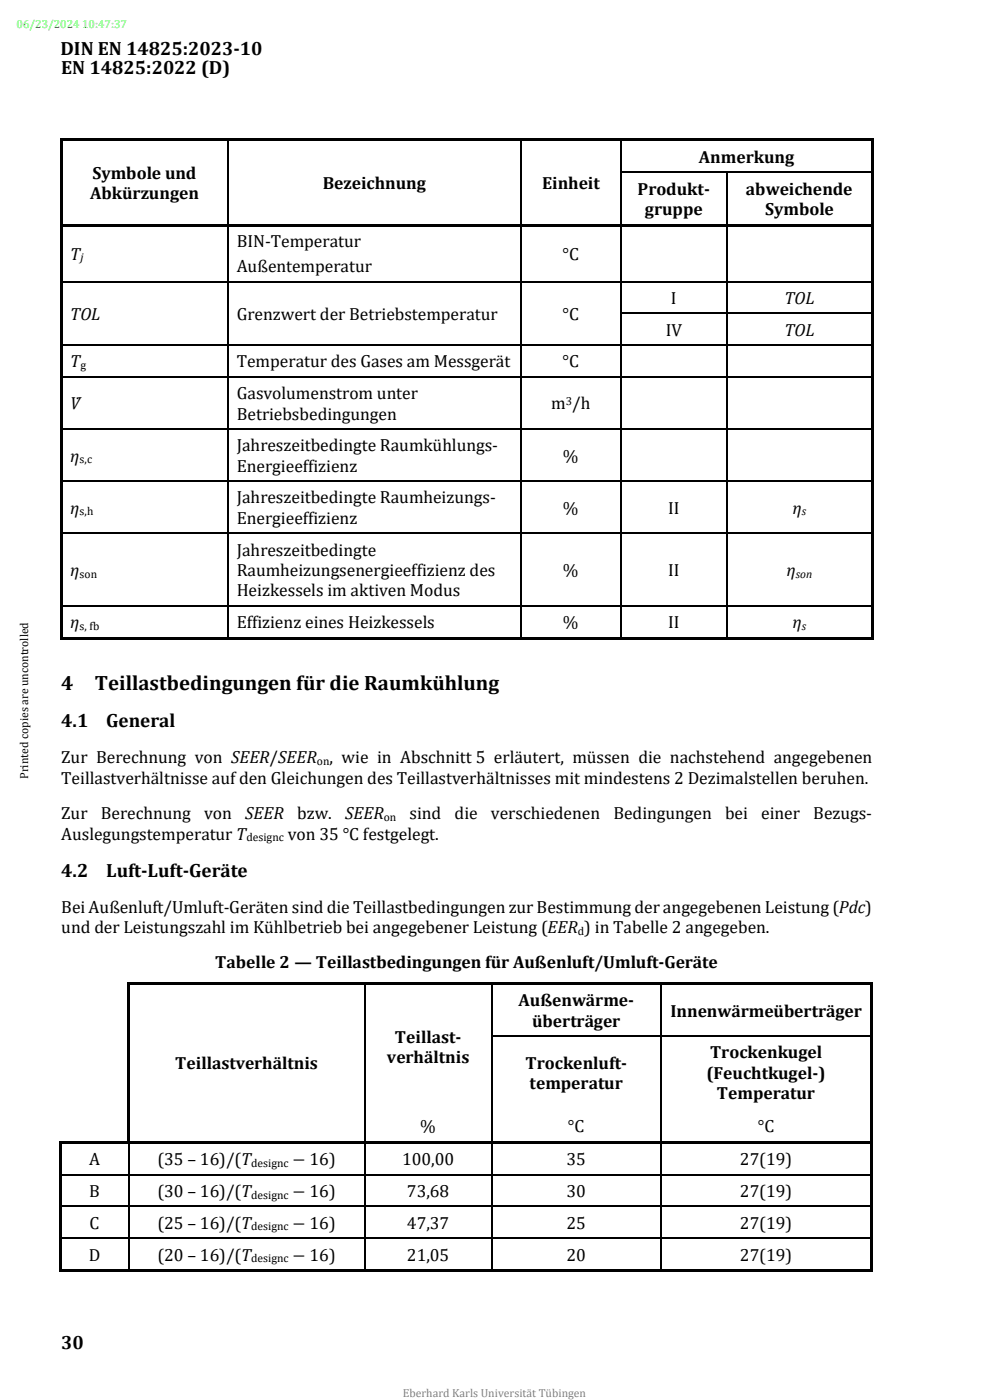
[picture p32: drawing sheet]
<svg xmlns="http://www.w3.org/2000/svg" width="210mm" height="297mm" viewBox="0 0 210 297" stroke-linecap="round" stroke-linejoin="round" font-family="sans-serif">
<defs><g id="words">
<g font-size="4.4">
<text x="13" y="146.3">4</text>
<text x="20.1" y="146.3">Teillastbedingungen für die Raumkühlung</text>
</g>
<g font-size="4.1">
<text x="12.8" y="11.6">DIN EN 14825:2023-10</text>
<text x="13" y="15.6">EN 14825:2022 (D)</text>
<text x="13" y="154.3">4.1</text>
<text x="22.5" y="154.3">General</text>
<text x="13" y="186">4.2</text>
<text x="22.5" y="186">Luft-Luft-Geräte</text>
<text x="13" y="286.2">30</text>
</g>
<g font-size="3.7">
<text x="148.3" y="34.6">Anmerkung</text>
<text x="19.6" y="37.9">Symbole und</text>
<text x="68.5" y="40.1">Bezeichnung</text>
<text x="115" y="40.1">Einheit</text>
<text x="135.3" y="41.3">Produkt-</text>
<text x="158.2" y="41.3">abweichende</text>
<text x="19.1" y="42.3">Abkürzungen</text>
<text x="136.8" y="45.6">gruppe</text>
<text x="162.3" y="45.6">Symbole</text>
<text x="50.2" y="52.4">BIN-Temperatur</text>
<text x="14.9" y="55.1">T</text>
<text x="50.2" y="57.8">Außentemperatur</text>
<text x="119.3" y="55.1">°C</text>
<text x="142.3" y="64.5">I</text>
<text x="166.4" y="64.5">TOL</text>
<text x="14.9" y="67.9">TOL</text>
<text x="50.2" y="67.9">Grenzwert der Betriebstemperatur</text>
<text x="119.3" y="67.9">°C</text>
<text x="141.2" y="71.2">IV</text>
<text x="166.4" y="71.2">TOL</text>
<text x="14.9" y="77.9">T</text>
<text x="50.2" y="77.9">Temperatur des Gases am Messgerät</text>
<text x="119.3" y="77.9">°C</text>
<text x="14.9" y="86.8">V̇</text>
<text x="50.2" y="84.7">Gasvolumenstrom unter</text>
<text x="50.2" y="89">Betriebsbedingungen</text>
<text x="116.9" y="86.8">m /h</text>
<text x="50.2" y="95.7">Jahreszeitbedingte Raumkühlungs-</text>
<text x="14.9" y="97.9">η</text>
<text x="50.2" y="100.1">Energieeffizienz</text>
<text x="119.4" y="97.9">%</text>
<text x="50.2" y="106.8">Jahreszeitbedingte Raumheizungs-</text>
<text x="14.9" y="109">η</text>
<text x="50.2" y="111.1">Energieeffizienz</text>
<text x="119.4" y="109">%</text>
<text x="141.7" y="109">II</text>
<text x="168.1" y="109">η</text>
<text x="50.2" y="117.9">Jahreszeitbedingte</text>
<text x="14.9" y="122.2">η</text>
<text x="50.2" y="122.2">Raumheizungsenergieeffizienz des</text>
<text x="119.4" y="122.2">%</text>
<text x="141.7" y="122.2">II</text>
<text x="166.8" y="122.2">η</text>
<text x="50.2" y="126.5">Heizkessels im aktiven Modus</text>
<text x="14.9" y="133.3">η</text>
<text x="50.2" y="133.3">Effizienz eines Heizkessels</text>
<text x="119.4" y="133.3">%</text>
<text x="141.7" y="133.3">II</text>
<text x="168.1" y="133.3">η</text>
<text x="13" y="161.9">Zur Berechnung von SEER/SEER</text>
<text x="69.9" y="161.9">, wie in Abschnitt 5 erläutert, müssen die nachstehend angegebenen</text>
<text x="13" y="166.3">Teillastverhältnisse auf den Gleichungen des Teillastverhältnisses mit mindestens 2 Dezimalstellen beruhen.</text>
<text x="13" y="173.8">Zur</text>
<text x="21.4" y="173.8">Berechnung</text>
<text x="43.3" y="173.8">von</text>
<text x="52" y="173.8">SEER</text>
<text x="63" y="173.8">bzw.</text>
<text x="73.2" y="173.8">SEER</text>
<text x="86.9" y="173.8">sind</text>
<text x="96.4" y="173.8">die</text>
<text x="104.1" y="173.8">verschiedenen</text>
<text x="130.1" y="173.8">Bedingungen</text>
<text x="153.8" y="173.8">bei</text>
<text x="161.5" y="173.8">einer</text>
<text x="172.5" y="173.8">Bezugs-</text>
<text x="13" y="178.1">Auslegungstemperatur T</text>
<text x="61" y="178.1">von 35 °C festgelegt.</text>
<text x="13" y="193.6">Bei Außenluft/Umluft-Geräten sind die Teillastbedingungen zur Bestimmung der angegebenen Leistung (Pdc)</text>
<text x="13" y="197.9">und der Leistungszahl im Kühlbetrieb bei angegebener Leistung (EER ) in Tabelle 2 angegeben.</text>
<text x="45.7" y="205.4">Tabelle 2 — Teillastbedingungen für Außenluft/Umluft-Geräte</text>
<text x="110" y="213.5">Außenwärme-</text>
<text x="142.2" y="215.7">Innenwärmeüberträger</text>
<text x="83.8" y="221.2">Teillast-</text>
<text x="112.9" y="217.8">überträger</text>
<text x="37.2" y="226.9">Teillastverhältnis</text>
<text x="82.1" y="225.5">verhältnis</text>
<text x="111.5" y="226.7">Trockenluft-</text>
<text x="150.6" y="224.5">Trockenkugel</text>
<text x="112.4" y="231.1">temperatur</text>
<text x="149.9" y="228.9">(Feuchtkugel-)</text>
<text x="152.1" y="233.3">Temperatur</text>
<text x="89.2" y="240.2">%</text>
<text x="120.5" y="240.2">°C</text>
<text x="160.8" y="240.2">°C</text>
<text x="18.9" y="247.2">A</text>
<text x="33.4" y="247.2">(35 – 16)/(T</text>
<text x="62.1" y="247.2">− 16)</text>
<text x="85.3" y="247.2">100,00</text>
<text x="120.2" y="247.2">35</text>
<text x="157" y="247.2">27(19)</text>
<text x="18.9" y="254">B</text>
<text x="33.4" y="254">(30 – 16)/(T</text>
<text x="62.1" y="254">− 16)</text>
<text x="86.3" y="254">73,68</text>
<text x="120.2" y="254">30</text>
<text x="157" y="254">27(19)</text>
<text x="19" y="260.7">C</text>
<text x="33.4" y="260.7">(25 – 16)/(T</text>
<text x="62.1" y="260.7">− 16)</text>
<text x="86.3" y="260.7">47,37</text>
<text x="120.2" y="260.7">25</text>
<text x="157" y="260.7">27(19)</text>
<text x="18.8" y="267.4">D</text>
<text x="33.4" y="267.4">(20 – 16)/(T</text>
<text x="62.1" y="267.4">− 16)</text>
<text x="86.3" y="267.4">21,05</text>
<text x="120.2" y="267.4">20</text>
<text x="157" y="267.4">27(19)</text>
</g>
<text font-size="2.5" fill="#0f0" x="3.5" y="6">06/23/2024 10:47:37</text>
<g font-size="2.5">
<text x="17.1" y="55.4">j</text>
<text x="17.1" y="78.3">g</text>
<text x="120" y="85.9">3</text>
<text x="16.9" y="98.3">s,c</text>
<text x="16.9" y="109.3">s,h</text>
<text x="170.1" y="109.3">s</text>
<text x="16.9" y="122.6">son</text>
<text x="168.8" y="122.6">son</text>
<text x="16.9" y="133.6">s, fb</text>
<text x="170.1" y="133.6">s</text>
<text x="6" y="165.3" transform="rotate(-90 6 165.3)">Printed copies are uncontrolled</text>
<text x="67.2" y="162.3">on</text>
<text x="52.3" y="178.5">designc</text>
<text x="81.4" y="174.1">on</text>
<text x="122.6" y="198.3">d</text>
<text x="53.3" y="247.6">designc</text>
<text x="53.3" y="254.3">designc</text>
<text x="53.3" y="261">designc</text>
<text x="53.3" y="267.8">designc</text>
</g>
<text font-size="2.5" fill="#808080" x="85.4" y="296.3">Eberhard Karls Universität Tübingen</text>
</g></defs>
<g fill="#000">
<path d="M12.7 29.4h.6v.6h-.6z" fill-rule="evenodd"/>
<path d="M12.7 29.4h.6v.5h-.6z" fill-rule="evenodd"/>
<path d="M12.7 30h.6v6.4h-.6z" fill-rule="evenodd"/>
<path d="M13.3 29.4h34.9v.5h-34.9z" fill-rule="evenodd"/>
<path d="M48.2 29.4h.5v.5h-.5z" fill-rule="evenodd"/>
<path d="M48.7 29.4h61.7v.5h-61.7z" fill-rule="evenodd"/>
<path d="M110.4 29.4h.5v.5h-.5z" fill-rule="evenodd"/>
<path d="M110.9 29.4h20.7v.5h-20.7z" fill-rule="evenodd"/>
<path d="M131.6 29.4h.5v.5h-.5z" fill-rule="evenodd"/>
<path d="M132.1 29.4h52.7v.5h-52.7z" fill-rule="evenodd"/>
<path d="M184.8 29.4h.5v.6h-.5z" fill-rule="evenodd"/>
<path d="M184.8 29.4h.5v.5h-.5z" fill-rule="evenodd"/>
<path d="M184.8 30h.5v6.4h-.5z" fill-rule="evenodd"/>
<path d="M12.7 36.7h.6v10.8h-.6z" fill-rule="evenodd"/>
<path d="M12.7 47.5h.6v.5h-.6z" fill-rule="evenodd"/>
<path d="M12.7 48h.6v11.6h-.6z" fill-rule="evenodd"/>
<path d="M13.3 47.5h34.9v.5h-34.9z" fill-rule="evenodd"/>
<path d="M48.2 47.5h.5v.5h-.5z" fill-rule="evenodd"/>
<path d="M48.7 47.5h61.7v.5h-61.7z" fill-rule="evenodd"/>
<path d="M110.4 47.5h.5v.5h-.5z" fill-rule="evenodd"/>
<path d="M110.9 47.5h20.7v.5h-20.7z" fill-rule="evenodd"/>
<path d="M131.6 47.5h.5v.5h-.5z" fill-rule="evenodd"/>
<path d="M132.1 47.5h22v.5h-22z" fill-rule="evenodd"/>
<path d="M154.1 47.5h.5v.5h-.5z" fill-rule="evenodd"/>
<path d="M154.6 47.5h30.2v.5h-30.2z" fill-rule="evenodd"/>
<path d="M184.8 36.7h.5v10.8h-.5z" fill-rule="evenodd"/>
<path d="M184.8 47.5h.5v.5h-.5z" fill-rule="evenodd"/>
<path d="M184.8 48h.5v11.6h-.5z" fill-rule="evenodd"/>
<path d="M12.7 59.9h.6v6.4h-.6z" fill-rule="evenodd"/>
<path d="M12.7 66.6h.6v6.5h-.6z" fill-rule="evenodd"/>
<path d="M12.7 73.3h.6v6.5h-.6z" fill-rule="evenodd"/>
<path d="M184.8 59.9h.5v6.4h-.5z" fill-rule="evenodd"/>
<path d="M184.8 66.6h.5v6.5h-.5z" fill-rule="evenodd"/>
<path d="M184.8 73.3h.5v6.5h-.5z" fill-rule="evenodd"/>
<path d="M12.7 80.1h.6v10.7h-.6z" fill-rule="evenodd"/>
<path d="M184.8 80.1h.5v10.7h-.5z" fill-rule="evenodd"/>
<path d="M12.7 91.1h.6v10.8h-.6z" fill-rule="evenodd"/>
<path d="M12.7 102.2h.6v10.8h-.6z" fill-rule="evenodd"/>
<path d="M184.8 91.1h.5v10.8h-.5z" fill-rule="evenodd"/>
<path d="M184.8 102.2h.5v10.8h-.5z" fill-rule="evenodd"/>
<path d="M12.7 113.2h.6v15.2h-.6z" fill-rule="evenodd"/>
<path d="M12.7 128.7h.6v6.4h-.6z" fill-rule="evenodd"/>
<path d="M12.7 135.1h.6v.5h-.6z" fill-rule="evenodd"/>
<path d="M12.7 135.1h.6v.5h-.6z" fill-rule="evenodd"/>
<path d="M13.3 135.1h34.9v.5h-34.9z" fill-rule="evenodd"/>
<path d="M48.2 135.1h.5v.5h-.5z" fill-rule="evenodd"/>
<path d="M48.7 135.1h61.7v.5h-61.7z" fill-rule="evenodd"/>
<path d="M110.4 135.1h.5v.5h-.5z" fill-rule="evenodd"/>
<path d="M110.9 135.1h20.7v.5h-20.7z" fill-rule="evenodd"/>
<path d="M131.6 135.1h.5v.5h-.5z" fill-rule="evenodd"/>
<path d="M132.1 135.1h22v.5h-22z" fill-rule="evenodd"/>
<path d="M154.1 135.1h.5v.5h-.5z" fill-rule="evenodd"/>
<path d="M154.6 135.1h30.2v.5h-30.2z" fill-rule="evenodd"/>
<path d="M184.8 113.2h.5v15.2h-.5z" fill-rule="evenodd"/>
<path d="M184.8 128.7h.5v6.4h-.5z" fill-rule="evenodd"/>
<path d="M184.8 135.1h.5v.5h-.5z" fill-rule="evenodd"/>
<path d="M184.8 135.1h.5v.5h-.5z" fill-rule="evenodd"/>
<path d="M27 208.4h.5v.5h-.5z" fill-rule="evenodd"/>
<path d="M27 208.4h.5v.5h-.5z" fill-rule="evenodd"/>
<path d="M27 208.9h.5v10.8h-.5z" fill-rule="evenodd"/>
<path d="M27.5 208.4h49.8v.5h-49.8z" fill-rule="evenodd"/>
<path d="M77.3 208.4h.5v.5h-.5z" fill-rule="evenodd"/>
<path d="M77.8 208.4h26.4v.5h-26.4z" fill-rule="evenodd"/>
<path d="M104.2 208.4h.5v.5h-.5z" fill-rule="evenodd"/>
<path d="M104.7 208.4h35.4v.5h-35.4z" fill-rule="evenodd"/>
<path d="M140.1 208.4h.5v.5h-.5z" fill-rule="evenodd"/>
<path d="M140.6 208.4h44v.5h-44z" fill-rule="evenodd"/>
<path d="M184.6 208.4h.5v.5h-.5z" fill-rule="evenodd"/>
<path d="M184.6 208.4h.5v.5h-.5z" fill-rule="evenodd"/>
<path d="M184.6 208.9h.5v10.8h-.5z" fill-rule="evenodd"/>
<path d="M27 220h.5v15.1h-.5z" fill-rule="evenodd"/>
<path d="M27 235.1h.5v.6h-.5z" fill-rule="evenodd"/>
<path d="M184.6 220h.5v15.1h-.5z" fill-rule="evenodd"/>
<path d="M184.6 235.1h.5v.6h-.5z" fill-rule="evenodd"/>
<path d="M12.6 242.1h.5v.6h-.5z" fill-rule="evenodd"/>
<path d="M12.6 242.1h.5v.5h-.5z" fill-rule="evenodd"/>
<path d="M12.6 242.7h.5v6.4h-.5z" fill-rule="evenodd"/>
<path d="M12.6 249.3h.5v6.5h-.5z" fill-rule="evenodd"/>
<path d="M13.1 242.1h.5v.5h-.5z" fill-rule="evenodd"/>
<path d="M13.6 242.1h13.4v.5h-13.4z" fill-rule="evenodd"/>
<path d="M27 235.7h.5v6.4h-.5z" fill-rule="evenodd"/>
<path d="M27 242.1h.5v.5h-.5z" fill-rule="evenodd"/>
<path d="M27.5 242.1h.5v.5h-.5z" fill-rule="evenodd"/>
<path d="M28 242.1h49.3v.5h-49.3z" fill-rule="evenodd"/>
<path d="M77.3 242.1h.5v.5h-.5z" fill-rule="evenodd"/>
<path d="M77.8 242.1h26.4v.5h-26.4z" fill-rule="evenodd"/>
<path d="M104.2 242.1h.5v.5h-.5z" fill-rule="evenodd"/>
<path d="M104.7 242.1h35.4v.5h-35.4z" fill-rule="evenodd"/>
<path d="M140.1 242.1h.5v.5h-.5z" fill-rule="evenodd"/>
<path d="M140.6 242.1h44v.5h-44z" fill-rule="evenodd"/>
<path d="M184.6 235.7h.5v6.4h-.5z" fill-rule="evenodd"/>
<path d="M184.6 242.1h.5v.6h-.5z" fill-rule="evenodd"/>
<path d="M184.6 242.7h.5v6.4h-.5z" fill-rule="evenodd"/>
<path d="M184.6 249.3h.5v6.5h-.5z" fill-rule="evenodd"/>
<path d="M12.6 256.1h.5v6.4h-.5z" fill-rule="evenodd"/>
<path d="M12.6 262.8h.5v6.5h-.5z" fill-rule="evenodd"/>
<path d="M12.6 269.3h.5v.5h-.5z" fill-rule="evenodd"/>
<path d="M12.6 269.3h.5v.5h-.5z" fill-rule="evenodd"/>
<path d="M13.1 269.3h14v.5h-14z" fill-rule="evenodd"/>
<path d="M27.1 269.3h.5v.5h-.5z" fill-rule="evenodd"/>
<path d="M27.6 269.3h49.7v.5h-49.7z" fill-rule="evenodd"/>
<path d="M77.3 269.3h.5v.5h-.5z" fill-rule="evenodd"/>
<path d="M77.8 269.3h26.4v.5h-26.4z" fill-rule="evenodd"/>
<path d="M104.2 269.3h.5v.5h-.5z" fill-rule="evenodd"/>
<path d="M104.7 269.3h35.4v.5h-35.4z" fill-rule="evenodd"/>
<path d="M140.1 269.3h.5v.5h-.5z" fill-rule="evenodd"/>
<path d="M140.6 269.3h44v.5h-44z" fill-rule="evenodd"/>
<path d="M184.6 256.1h.5v6.4h-.5z" fill-rule="evenodd"/>
<path d="M184.6 262.8h.5v6.5h-.5z" fill-rule="evenodd"/>
<path d="M184.6 269.3h.5v.5h-.5z" fill-rule="evenodd"/>
<path d="M184.6 269.3h.5v.5h-.5z" fill-rule="evenodd"/>
</g>
<g fill="#000">
<path d="M12.7 36.4h.6v.3h-.6zM48.2 29.9l.2 .1zM48.2 36.4h.2v.3h-.2zM110.4 29.9l.3 .1zM110.4 36.4h.3v.3h-.3zM131.6 29.9l.3 .1zM131.6 36.4h.3v.3h-.3zM154.1 36.4h.2v.3h-.2zM184.8 36.4h.5v.3h-.5zM12.7 59.6h.6v.3h-.6zM48.2 48h.2zM48.2 59.6h.2v.3h-.2z"/>
<path d="M110.4 48h.3zM110.4 59.6h.3v.3h-.3zM131.6 48h.3zM131.6 59.6h.3v.3h-.3zM154.1 48h.2zM154.1 59.6h.2v.3h-.2zM184.8 59.6h.5v.3h-.5zM12.7 66.3h.6v.3h-.6zM12.7 73.1h.6v.2h-.6zM48.2 66.3h.2v.3h-.2zM48.2 73.1h.2v.2h-.2zM110.4 66.3h.3v.3h-.3z"/>
<path d="M110.4 73.1h.3v.2h-.3zM131.6 66.3h.3v.3h-.3zM131.6 73.1h.3v.2h-.3zM154.1 66.3h.2v.3h-.2zM154.1 73.1h.2v.2h-.2zM184.8 66.3h.5v.3h-.5zM184.8 73.1h.5v.2h-.5zM12.7 79.8h.6v.3h-.6zM12.7 90.8h.6v.3h-.6zM48.2 79.8h.2v.3h-.2zM48.2 90.8h.2v.3h-.2zM110.4 79.8h.3v.3h-.3z"/>
<path d="M110.4 90.8h.3v.3h-.3zM131.6 79.8h.3v.3h-.3zM131.6 90.8h.3v.3h-.3zM154.1 79.8h.2v.3h-.2zM154.1 90.8h.2v.3h-.2zM184.8 79.8h.5v.3h-.5zM184.8 90.8h.5v.3h-.5zM12.7 101.9h.6v.3h-.6zM12.7 113h.6v.2h-.6zM48.2 101.9h.2v.3h-.2zM48.2 113h.2v.2h-.2zM110.4 101.9h.3v.3h-.3z"/>
<path d="M110.4 113h.3v.2h-.3zM131.6 101.9h.3v.3h-.3zM131.6 113h.3v.2h-.3zM154.1 101.9h.2v.3h-.2zM154.1 113h.2v.2h-.2zM184.8 101.9h.5v.3h-.5zM184.8 113h.5v.2h-.5zM12.7 128.4h.6v.3h-.6zM48.2 128.4h.2v.3h-.2zM110.4 128.4h.3v.3h-.3zM131.6 128.4h.3v.3h-.3zM154.1 128.4h.2v.3h-.2z"/>
<path d="M184.8 128.4h.5v.3h-.5zM27 219.7h.5v.3h-.5zM77.3 208.9h.3zM77.3 219.7h.3v.3h-.3zM104.2 208.9h.2zM104.2 219.7h.2v.3h-.2zM140.1 208.9h.2zM140.1 219.7h.2v.3h-.2zM184.6 219.7h.5v.3h-.5zM77.3 235.1h.3v.6h-.3zM104.2 235.1h.2v.6h-.2zM140.1 235.1h.2v.6h-.2z"/>
<path d="M12.6 249.1h.5v.2h-.5zM12.6 255.8h.5v.3h-.5zM27.1 242.6l.3 .1zM27.1 249.1h.3v.2h-.3zM27.1 255.8h.3v.3h-.3zM77.3 242.6l.3 .1zM77.3 249.1h.3v.2h-.3zM77.3 255.8h.3v.3h-.3zM104.2 242.6l.2 .1zM104.2 249.1h.2v.2h-.2zM104.2 255.8h.2v.3h-.2zM140.1 242.6l.2 .1z"/>
<path d="M140.1 249.1h.2v.2h-.2zM140.1 255.8h.2v.3h-.2zM184.6 249.1h.5v.2h-.5zM184.6 255.8h.5v.3h-.5zM12.6 262.5h.5v.3h-.5zM27.1 262.5h.3v.3h-.3zM77.3 262.5h.3v.3h-.3zM104.2 262.5h.2v.3h-.2zM140.1 262.5h.2v.3h-.2zM184.6 262.5h.5v.3h-.5z"/>
</g>
<g fill="none" stroke="#000" stroke-width=".25">
<path d="M48.3 30v6.4M48.3 36.7v10.8M110.5 30v6.4M110.5 36.7v10.8M131.7 30v6.4M131.7 36.7v10.8M131.9 36.5h22.2M154.2 36.7v10.8M154.3 36.5h30.5M13.3 59.7h34.9M48.3 48v11.6M48.3 59.9v6.4"/>
<path d="M48.4 59.7h62M110.5 48v11.6M110.5 59.9v6.4M110.7 59.7h20.9M131.7 48v11.6M131.7 59.9v6.4M131.9 59.7h22.2M154.2 48v11.6M154.2 59.9v6.4M154.3 59.7h30.5M13.3 73.2h34.9M13.3 79.9h34.9"/>
<path d="M48.3 66.6v6.5M48.3 73.3v6.5M48.4 73.2h62M48.4 79.9h62M110.5 66.6v6.5M110.5 73.3v6.5M110.7 73.2h20.9M110.7 79.9h20.9M131.7 66.6v6.5M131.7 73.3v6.5M131.9 66.5h22.2M131.9 73.2h22.2"/>
<path d="M131.9 79.9h22.2M154.2 66.6v6.5M154.2 73.3v6.5M154.3 66.5h30.5M154.3 73.2h30.5M154.3 79.9h30.5M13.3 91h34.9M48.3 80.1v10.7M48.3 91.1v10.8M48.4 91h62M110.5 80.1v10.7M110.5 91.1v10.8"/>
<path d="M110.7 91h20.9M131.7 80.1v10.7M131.7 91.1v10.8M131.9 91h22.2M154.2 80.1v10.7M154.2 91.1v10.8M154.3 91h30.5M13.3 102.1h34.9M13.3 113.1h34.9M48.3 102.2v10.8M48.3 113.2v15.2M48.4 102.1h62"/>
<path d="M48.4 113.1h62M110.5 102.2v10.8M110.5 113.2v15.2M110.7 102.1h20.9M110.7 113.1h20.9M131.7 102.2v10.8M131.7 113.2v15.2M131.9 102.1h22.2M131.9 113.1h22.2M154.2 102.2v10.8M154.2 113.2v15.2M154.3 102.1h30.5"/>
<path d="M154.3 113.1h30.5M13.3 128.5h34.9M48.3 128.7v6.4M48.4 128.5h62M110.5 128.7v6.4M110.7 128.5h20.9M131.7 128.7v6.4M131.9 128.5h22.2M154.2 128.7v6.4M154.3 128.5h30.5M77.4 208.9v10.8M77.4 220v15.1"/>
<path d="M104.3 208.9v10.8M104.3 220v15.1M104.4 219.8h35.7M140.2 208.9v10.8M140.2 220v15.1M140.3 219.8h44.3M77.4 235.7v6.4M104.3 235.7v6.4M140.2 235.7v6.4M13.1 249.2h14M13.1 255.9h14M27.3 242.7v6.4"/>
<path d="M27.3 249.3v6.5M27.3 256.1v6.4M27.4 249.2h49.9M27.4 255.9h49.9M77.4 242.7v6.4M77.4 249.3v6.5M77.4 256.1v6.4M77.6 249.2h26.6M77.6 255.9h26.6M104.3 242.7v6.4M104.3 249.3v6.5M104.3 256.1v6.4"/>
<path d="M104.4 249.2h35.7M104.4 255.9h35.7M140.2 242.7v6.4M140.2 249.3v6.5M140.2 256.1v6.4M140.3 249.2h44.3M140.3 255.9h44.3M13.1 262.6h14M27.3 262.8v6.5M27.4 262.6h49.9M77.4 262.8v6.5M77.6 262.6h26.6"/>
<path d="M104.3 262.8v6.5M104.4 262.6h35.7M140.2 262.8v6.5M140.3 262.6h44.3"/>
</g>
<use href="#words"/>
</svg>
